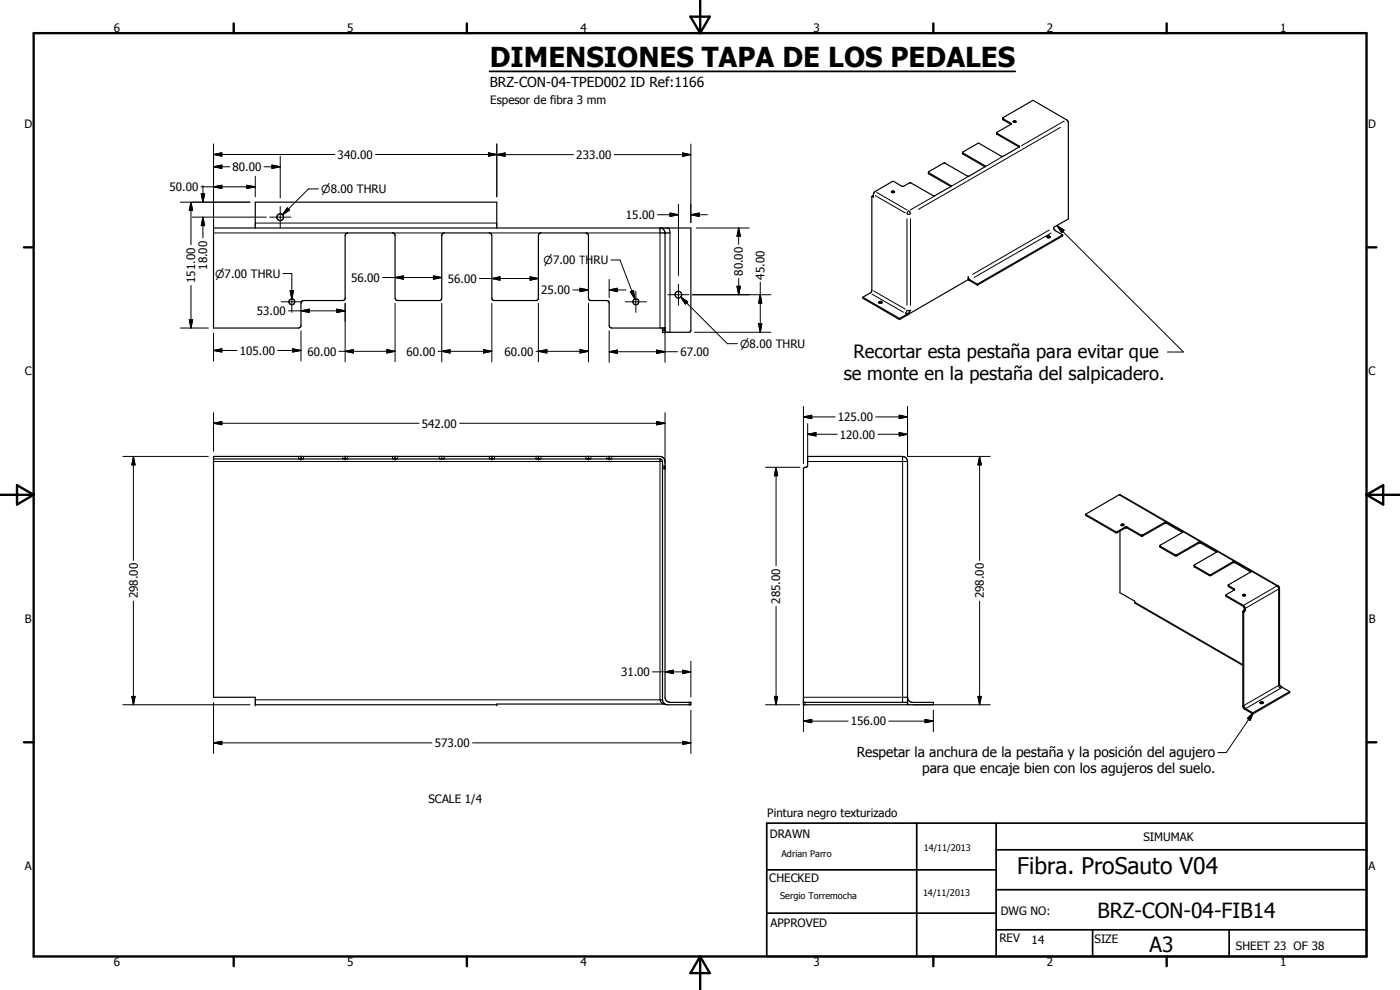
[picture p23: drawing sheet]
<svg xmlns="http://www.w3.org/2000/svg" width="420mm" height="297mm" viewBox="0 0 420 297" stroke-linecap="round" stroke-linejoin="round" font-family="sans-serif">
<defs><g id="words">
<text font-size="8.2" x="147" y="20.1">DIMENSIONES TAPA DE LOS PEDALES</text>
<text font-size="6.9" x="305.3" y="262.2">Fibra. ProSauto V04</text>
<g font-size="6.3">
<text x="329.4" y="275.4">BRZ-CON-04-FIB14</text>
<text x="345" y="285.6">A3</text>
</g>
<g font-size="5.5">
<text x="256.1" y="107.3">Recortar esta pestaña para evitar que</text>
<text x="253.2" y="113.9">se monte en la pestaña del salpicadero.</text>
</g>
<g font-size="4.1">
<text x="147" y="26.2">BRZ-CON-04-TPED002 ID Ref:1166</text>
<text x="257.1" y="227.1">Respetar la anchura de la pestaña y la posición del agujero</text>
<text x="276.7" y="232">para que encaje bien con los agujeros del suelo.</text>
</g>
<g font-size="3.5">
<text x="34.2" y="9.6">6</text>
<text x="104.2" y="9.6">5</text>
<text x="174.2" y="9.6">4</text>
<text x="244.2" y="9.6">3</text>
<text x="314.2" y="9.6">2</text>
<text x="384.2" y="9.6">1</text>
<text x="147.1" y="31.2">Espesor de fibra 3 mm</text>
<text x="7.3" y="38.4">D</text>
<text x="410.6" y="38.4">D</text>
<text x="101.3" y="47.6">340.00</text>
<text x="173" y="47.7">233.00</text>
<text x="69.8" y="51.4">80.00</text>
<text x="50.9" y="57.4">50.00</text>
<text x="187.9" y="65.7">15.00</text>
<text x="62.2" y="80.9" transform="rotate(-90 62.2 80.9)">18.00</text>
<text x="223" y="82.8" transform="rotate(-90 223 82.8)">80.00</text>
<text x="229.4" y="83.9" transform="rotate(-90 229.4 83.9)">45.00</text>
<text x="58.6" y="84.9" transform="rotate(-90 58.6 84.9)">151.00</text>
<text x="105.4" y="84.6">56.00</text>
<text x="134.4" y="84.9">56.00</text>
<text x="162.4" y="88.3">25.00</text>
<text x="77.1" y="94.6">53.00</text>
<text x="72" y="106.4">105.00</text>
<text x="92.3" y="106.7">60.00</text>
<text x="122" y="106.7">60.00</text>
<text x="151.4" y="106.7">60.00</text>
<text x="204.2" y="106.8">67.00</text>
<text x="7.4" y="112.6">C</text>
<text x="410.7" y="112.6">C</text>
<text x="126.6" y="128.3">542.00</text>
<text x="251.4" y="126.4">125.00</text>
<text x="252.1" y="131.6">120.00</text>
<text x="41.3" y="179.5" transform="rotate(-90 41.3 179.5)">298.00</text>
<text x="295.3" y="179.5" transform="rotate(-90 295.3 179.5)">298.00</text>
<text x="234.2" y="181.1" transform="rotate(-90 234.2 181.1)">285.00</text>
<text x="7.4" y="186.9">B</text>
<text x="410.8" y="186.9">B</text>
<text x="186.4" y="202.9">31.00</text>
<text x="255.3" y="217.6">156.00</text>
<text x="130.5" y="224.2">573.00</text>
<text x="128.6" y="240.9">SCALE 1/4</text>
<text x="230.3" y="245">Pintura negro texturizado</text>
<text x="231" y="251.5">DRAWN</text>
<text x="343.1" y="252.3">SIMUMAK</text>
<text x="7.4" y="261.1">A</text>
<text x="410.7" y="261.1">A</text>
<text x="230.9" y="264.6">CHECKED</text>
<text x="300.3" y="274.5">DWG NO:</text>
<text x="231.3" y="278.3">APPROVED</text>
<text x="299.9" y="282.6">REV</text>
<text x="309.6" y="283.3">14</text>
<text x="328.5" y="283.1">SIZE</text>
<text x="370.9" y="285.1">SHEET 23 OF 38</text>
<text x="34.2" y="289.9">6</text>
<text x="104.2" y="289.9">5</text>
<text x="174.2" y="289.9">4</text>
<text x="244.2" y="289.9">3</text>
<text x="314.2" y="289.9">2</text>
<text x="384.2" y="289.9">1</text>
</g>
<g font-size="3.3">
<text x="96.4" y="58">n8.00 THRU</text>
<text x="64.6" y="83.4">n7.00 THRU</text>
<text x="163.1" y="79.3">n7.00 THRU</text>
<text x="222.1" y="104.4">n8.00 THRU</text>
</g>
<g font-size="2.7">
<text x="234.5" y="257.1">Adrian Parro</text>
<text x="277.2" y="255.3">14/11/2013</text>
<text x="234.1" y="269.7">Sergio Torremocha</text>
<text x="277" y="268.7">14/11/2013</text>
</g>
</g></defs>
<g fill="none" stroke="#000" stroke-width=".35">
<path d="M299.1 39.8l6.7 4v.3M299.1 39.8l.1 .5 6.6 3.8M300.9 35.5l9.1-5.4 10.2 5.9 .4 .5v29.2l-4.4 2.5 .5 1 2.2 1.3M300.9 35.5l2.5 1.5v.3M300.9 35.5l.1 .4 2.4 1.4M303.4 37.3l-4.3 2.5M304.2 36.7h.6M304.2 36.3l.7 .1a.35 .35 0 0 1-.4 .4 .35 .35 0 0 1-.3-.5zM261.7 58.9v28.3l-.6 .7-2 1.2-.1 .4 10.9 6.4M262 58.8h.1M262 58.8l-.3 .1M267.6 57.4l.5-.1 .3 .2a.43 .43 0 0 1-.4 .3 .43 .43 0 0 1-.4-.4z"/>
<path d="M267.6 57.7h.7M278.6 51.7l6.8 4v.3M278.6 51.7l.1 .5 6.7 3.8M285.4 56l-5.2 2.8-6.8-3.9h-.5l-2.1 1-2.8-1.5-5.5 3.1-.4 .7v.8l-.4-.1M288.9 45.8l6.7 3.9v.3M295.6 50l-4.9 2.9-.4-.1-6.9-3.9-4.8 2.8M305.8 44.1l-5 2.8-7.1-3.9-4.8 2.7 .1 .5 6.6 3.8M76.6 68.4v-7.7h72.5v7.7M198.1 68.4a1.52 1.52 0 0 1 1.5 1.5v29.8M314.2 71a.44 .44 0 0 1 .6-.3 .44 .44 0 0 1 .2 .6l-.4 .1-.3-.2zM314.3 71.2h.8M318.9 70.5v.3l-25.6 14.8"/>
<path d="M318.9 70.5l-25.6 14.8M198.8 98.4v1.3h8l.5-.5v-30.8h-143.2v30h25.5l.5-.2 .2-.4v-6.9l.4-.6 12.5-.2 .4-.5v-18.9l.2-.6 .5-.2h13.5l.6 .2 .2 .4v18.9l.6 .8h12.8l.5-.4 .1-19.1 .1-.4 .4-.4h13.7l.7 .4 .1 19.3 .6 .6h12.8l.5-.4 .1-19.1 .4-.7 14.1-.1 .5 .8v18.9l.6 .6h4.9l.6 .4 .1 7.1 .2 .5 .6 .2h16M259 89.2l10.9 6.3M263.8 90.6l.6-.2 .3 .2a.47 .47 0 0 1-.5 .4 .47 .47 0 0 1-.4-.4zM263.8 90.8h.9M269.9 95.5v.4M273.3 93.1l-.7 .9-2.7 1.5M290.6 83.9l2.7 1.7M290.6 83.9v-.8l.5 .9 2.2 1.3M290.6 83.9l-20.7 12M293.3 85.3v.3M64.1 137.7l134.3 .1 .4 .5v71.7l.3 .8 1 .7h7.2v-.8h-6.5l-.6-.2-.6-1v-71a1.52 1.52 0 0 0-1.5-1.6h-134v72.3h12.5v2.3h72.5v-.3l50.7 .2"/>
<path d="M90.3 136.9v.8M103.6 136.9v.8M118.6 136.9v.8M132.6 136.9v.8M147.6 136.9v.8M161.6 136.9v.8M176.6 136.9v.8M182.8 136.9v.8M242.4 136.9h28.5a1.52 1.52 0 0 1 1.5 1.6v73h-31.3v-70.9l1.2-.7zM198.8 140.2h.8M325.8 154.3l10.1-5.8h.3l47.4 27.3 .4 .6v29l.6 .7 2.4 1.4M325.8 154.3l9.1 5.3 3.2-1.5 4.7 2.5 7.2-4 4.9 2.8v.4"/>
<path d="M325.8 154.3v.3l9.3 5.3 3-1.5 4.6 2.5 7.1-4 5.1 2.9M336.1 159.3v18.5l4.5 2.6 .1 .6 32.3 18.6M336.5 157.6h.8M336.5 157.6a.38 .38 0 0 1 .4-.4 .38 .38 0 0 1 .4 .4M336.5 157.6h.7M354.9 159.8l-6.7 3.8-.1 .5 4.5 2.7h.5l7.1-3.9 4.9 2.8M348.1 163.8l4.5 2.7h.5l7.1-3.9 4.9 2.8v.3M358.4 169.7l4.9 2.7 6.8-3.9h.4l4.9 2.8v.3M358.4 169.7l.1 .4 4.5 2.6 7.2-3.9h.4l4.8 2.8M365.1 165.7l-6.7 4M367.9 178.6l5.4 3.1 .4 .8v.8l-.5 .5v27.9l.2 .5 .4 .4 2.2 1.3 11-6.4M368.6 175.6l1.8 1.1v.3"/>
<path d="M368.6 175.6l.1 .4 1.7 1M370.4 177l-2.4 1.4-.1 .5 5.3 3 .2 .4v.7l-.4 .5v28.4l.2 .7 2.6 1.5h.4l10.8-6.3v-.3M372.9 178.5a.47 .47 0 0 1 .5-.2 .47 .47 0 0 1 .4 .4l-.6 .1zM373 178.7h.7M375.4 171.6l-6.8 4M241.1 210.7h31.3M272.4 209.2a1.52 1.52 0 0 0 1.5 1.5h6.2v.8h-7.2l-.5-.3M378.2 210.9l.2 .2 .6-.1M378.2 210.9l.2-.3h.5l.1 .4M378.2 211h.8"/>
<circle cx="84.1" cy="65.2" r="1"/>
<circle cx="87.6" cy="90.6" r=".88"/>
<circle cx="190.8" cy="90.5" r=".88"/>
<circle cx="203.6" cy="88.4" r="1.01"/>
</g>
<g fill="none" stroke="#000" stroke-width=".3">
<path d="M301 35.6v.3M303.4 37v.3M318.3 38.2l-42.7 24.6M319.4 36.3l-12.8 7.4M60.3 56h16.3M60.4 58.2h1l-.5 2.5zM60.9 55.7v5M64.1 50l2.5-.5v1zM64.1 46.4l2.5-.6v1.1zM64.1 56l2.5-.4v1zM64.1 43.2v25.1M64.1 46.4h36.4"/>
<path d="M64.1 50h4.8M74.1 55.6l2.5 .4-2.5 .6zM76.6 52.9v6.2M79.2 50h4.9M81.6 49.5l2.5 .5-2.5 .5zM84.1 46.9v12.5M95.6 56.7h-3l-7.8 7.7M112.7 46.4h59.4M146.6 45.8l2.5 .6-2.5 .5zM146.6 45.8l5 1.1v-1l-5 1zM149.1 46.4l2.5-.5v1zM149.1 43.2v15.9"/>
<path d="M184.3 46.4h23M204.8 45.9l2.5 .5-2.5 .5zM207.3 43.2v23.6M262.1 58.9l-.2 .1M262.1 58.8l-.2 .1M262.6 58.7l9.1 5.2M263.1 57.7l9.1 5.3M278.7 51.9v.2M280.2 59l-7.1 4M285.4 55.7v.3M289 45.9v.3M290.6 53l-4.9 2.8"/>
<path d="M295.6 49.8v.2M299.2 40v.3M300.8 47l-4.9 2.9M305.8 43.9v.2M54.1 60.7h20.9M57.3 60.7l.5 2.5h-1zM57.3 60.7v12.7M57.7 65.2h22.2M60.9 65.2l.5 2.5h-1zM60.9 65.2v6.2M64.1 69.9h40.2M76.6 66.9h72.5"/>
<path d="M80.9 65.2h6.4M84.1 62v6.3M86.2 62.4l.7 .6-2.1 1.4zM117.8 69.9h15.5M146.8 69.9h15.5M175.8 69.9h25.3M183.3 78h2.8l4.4 11.7M197.3 64.4h6.3M198.1 68.4v30M199.6 69.9h.1M200.7 68.4l.4 1.1v30.2M201.1 63.9l2.5 .5-2.5 .5z"/>
<path d="M203.6 61.3v21.3M207.3 64.4l2.5-.5v1zM207.3 64.4h5M208.9 68.4h16M221.7 68.4l.5 2.5h-1zM221.7 68.4v4.9M272.2 65.7v25.9M272.2 64.1l.5-.8 .6 .8M272.2 64.2h1M273.3 65.7v25.9M314.9 69l-23 13.3M315.5 69.9l-23.1 13.3"/>
<path d="M317.2 67.7l2.2 1.4-.8 .7zM317.2 67.7l38 37.9h-4.9M54.1 98.4h8.4M56.8 95.9h1l-.5 2.5zM57.3 85.6v12.8M64.1 100v8.3M84.4 90.6h6.4M84.9 82.1h2.7v11.6M86.6 93.3h17M87.1 87.2h1l-.5 2.5zM90.3 93.3l2.6-.5v1zM90.3 99.3v9"/>
<path d="M101.1 92.8l2.5 .5-2.5 .5zM103.6 91v17.6M114.8 83.3h17.8M118.6 83.3l2.5-.5v1zM118.6 91v17.6M130.1 82.8l2.5 .5-2.5 .5zM132.6 91v17.6M143.8 83.6h17.8M147.6 83.6l2.5-.5v1zM147.6 91v17.6M159.1 83.1l2.5 .5-2.5 .5zM161.6 91v17.6"/>
<path d="M171.9 87h4.7M174.1 86.5l2.5 .5-2.5 .5zM176.6 91v17.6M182.8 87l2.5-.5v1zM182.8 87h5.1M182.8 83.8v5.5M182.8 99.3v9.4M187.7 90.6h6.3M189.2 87.5l.9-.3 .4 2.5zM190.8 87.4v6.3M198.8 98.9h.8M198.8 99.2h.8"/>
<path d="M199.6 100v8.7M200.4 88.4h6.4M203.6 85.3v6.3M204.3 89.1l2.1 1.5-.7 .6zM204.3 89.1l14 14h3M207.8 88.4h23.5M208.4 99.7h22.9M221.2 85.9h1l-.5 2.5zM221.7 83.6v4.8M227.7 97.2h.9l-.4 2.5zM228.2 88.4l.4 2.5h-.9zM228.2 84.6v15.1"/>
<path d="M259.1 89.3v.3M261.7 88.2l9.4 5.5M262.2 87.3l9.5 5.5M273.2 93.1h-1l-.5 .9 .6 .2M64.1 105.2l2.5-.6v1zM64.1 105.2h7.1M83.3 105.2h7M87.8 104.6l2.5 .6-2.5 .4zM101.7 105.4h16.9M103.6 105.4l2.5-.5v1zM116.1 104.9l2.5 .5-2.5 .5zM131.5 105.4h16.1"/>
<path d="M132.6 105.4l2.5-.5v1zM145.1 104.9l2.5 .5-2.5 .5zM160.9 105.4h15.7M161.6 105.4l2.5-.5v1zM174.1 104.9l2.5 .5-2.5 .5zM182.8 105.5l2.5-.5v1zM182.8 105.5h20.6M197.1 105l2.5 .5-2.5 .5zM36.9 136.9h25.6M40 136.9l.5 2.6h-.9zM40 136.9v31.2M64.1 127l2.5-.5v1z"/>
<path d="M64.1 138.5h134.7M64.1 123.8v11.6M64.1 127h61.7M89.6 136.9v.8M91.1 136.9v.8M102.8 136.9v.8M104.3 136.9v.8M117.8 136.9v.8M119.3 136.9v.8M131.9 136.9v.8M133.3 136.9v.8M138 127h61.6"/>
<path d="M146.8 136.9v.8M148.4 136.9v.8M160.9 136.9v.8M162.3 136.9v.8M175.8 136.9v.8M177.3 136.9v.8M182.1 136.9v.8M183.6 136.9v.8M197.1 126.5l2.5 .5-2.5 .5zM198.1 137.7v72.3l.4 .8 .7 .4M198.8 138.5h.1M198.8 139.7h.8"/>
<path d="M199.6 123.8v15.3M241.1 125.1l2.5-.5v1zM241.1 125.1h9.5M241.1 121.9v17.2M242.4 130.3l2.5-.5v1zM242.4 138.5h30M242.4 130.3h8.9M242.4 127.1v9.8M262.8 125.1h9.6M263.5 130.3h8.9M269.9 129.8l2.5 .5-2.5 .5zM269.9 124.6l2.5 .5-2.5 .5z"/>
<path d="M270.9 136.9v73.8M272.4 121.9v15M272.5 136.9h24.7M294 136.9l.5 2.6h-1zM294 136.9v31.2M198.8 140.7h.8M229.7 140.2h10.3M232.9 140.2l.5 2.5h-1zM232.9 140.2v29.6M334.8 159.5v.3M335.3 159.5v.3M335.9 148.5l14.2 8.2v.3"/>
<path d="M337.7 158.1v.3M338.2 158.1v.3M349.6 156.7v.3M354.9 159.8v-.4l5.4 3.2v.3M342.4 160.5v.3M342.9 160.5v.3M348.2 163.9v.3M352.6 166.5v.3M353.2 166.5v.3M358.5 169.8v.3M359.8 162.6v.3M362.9 172.4v.3"/>
<path d="M363.4 172.4v.3M365.1 165.7v-.3l5.5 3.1v.3M368 178.7v.3M368.8 175.7v.3M370.1 168.5v.3M370.4 176.7v.3M375.4 171.6v-.3l7.8 4.5M383.2 175.8l.5 .8v29.1M383.2 175.8l-10 5.9M383.2 175.8h.4M384 176.4l-10.3 6.1M40 180.3v31.2"/>
<path d="M207.3 198.4v10.7M232.9 181.9v29.6M294 180.3v31.2M340.6 180.7l32.4 18.7M373 183.6l.2 .2M373.2 183.3l.2 .1M373.2 183.3l.3 .1M373.4 182.9l.3 .2M36.9 211.5h38.1M39.6 209h.9l-.5 2.5zM64.1 210.8v15.3M76.6 210h122.2"/>
<path d="M195.8 201.6h11.5M198.8 210h.1M199.6 201.6l2.5-.5v1zM204.8 201.1l2.5 .5-2.5 .5zM206.8 210.7v.8M207.3 213.1v13M229.7 211.5h10.3M232.4 209h1l-.5 2.5zM241.1 216.4l2.5-.5v.9zM241.1 209.2h31.3M241.1 210.8v8.7M241.1 216.4h13.4"/>
<path d="M241.6 210.7v.8M266.7 216.4h13.4M274 211.5h23.2M277.6 215.9l2.5 .5-2.5 .4zM280.1 213.1v6.4M293.5 209h1l-.5 2.5zM374.3 215.6l1.9-1.8-1 2.4zM375.8 213.8v.3M376.2 213.8v.3M376.2 213.8l-8.2 12h-2.5M383.7 205.7l-10.5 6M383.7 205.7l.6 .8"/>
<path d="M384 205.4l-.3 .3M384.3 206.5l-10.5 6.1M384.7 206.2l-.4 .3M64.1 222.9l2.5-.5v1zM64.1 222.9h65.5M141.8 222.9h65.5M204.8 222.4l2.5 .5-2.5 .5z"/>
</g>
<g fill="#000">
<circle cx="262.1" cy="59" r=".18"/>
<circle cx="198.8" cy="98.4" r=".18"/>
<circle cx="199.6" cy="98.4" r=".18"/>
<circle cx="199.6" cy="99.7" r=".18"/>
<circle cx="90.3" cy="137.7" r=".18"/>
<circle cx="90.3" cy="136.9" r=".18"/>
<circle cx="103.6" cy="136.9" r=".18"/>
<circle cx="103.6" cy="137.7" r=".18"/>
<circle cx="118.6" cy="137.7" r=".18"/>
<circle cx="118.6" cy="136.9" r=".18"/>
<circle cx="147.6" cy="136.9" r=".18"/>
<circle cx="147.6" cy="137.7" r=".18"/>
<circle cx="161.6" cy="137.7" r=".18"/>
<circle cx="161.6" cy="136.9" r=".18"/>
<circle cx="176.6" cy="136.9" r=".18"/>
<circle cx="176.6" cy="137.7" r=".18"/>
<circle cx="182.8" cy="136.9" r=".18"/>
<circle cx="182.8" cy="137.7" r=".18"/>
<circle cx="198.8" cy="140.2" r=".18"/>
<circle cx="199.6" cy="140.2" r=".18"/>
<circle cx="76.6" cy="211.5" r=".18"/>
<circle cx="149.1" cy="211.5" r=".18"/>
<circle cx="241.1" cy="210.7" r=".18"/>
<circle cx="241.1" cy="211.5" r=".18"/>
<circle cx="272.4" cy="210.7" r=".18"/>
</g>
<g fill="none" stroke="#000" stroke-width=".71">
<path d="M10.1 9.9h400v277.1h-400zM70.1 7v2.9M140.1 7v2.9M207.2 5h5.8l-2.9 4.9zM210.1 0v9.9M280.1 7v2.9M350.1 7v2.9M7.2 74.2h2.9M410.1 74.2h3M.1 148.5h10M5.1 145.6l5 2.9-5 2.9zM410.1 148.5h10"/>
<path d="M410.1 148.5l5-2.9v5.8zM7.2 222.7h2.9M410.1 222.7h3M70.1 287v2.9M140.1 287v2.9M210.1 287v10M210.1 287l2.9 5h-5.8zM280.1 287v2.9M350.1 287v2.9"/>
</g>
<path d="M230.1 247h180v40h-180zM275.1 247v40M298.9 255h111.2M298.9 247v40M230.1 274h68.8M230.1 261h68.8M298.9 279h111.2M298.9 267h111.2M327.9 279v8M368.9 279v8" fill="none" stroke="#000" stroke-width=".51"/>
<path d="M146.9 21.4h157.8" fill="none" stroke="#000" stroke-width=".53"/>
<g fill="#000">
<path d="M60.4 58.2h1l-.5 2.5zM64.1 50l2.5-.5v1zM64.1 46.4l2.5-.6v1.1zM64.1 56l2.5-.4v1zM74.1 55.6l2.5 .4-2.5 .6zM81.6 49.5l2.5 .5-2.5 .5zM146.6 45.8l2.5 .6-2.5 .5zM149.1 46.4l2.5-.5v1zM204.8 45.9l2.5 .5-2.5 .5zM57.3 60.7l.5 2.5h-1zM60.9 65.2l.5 2.5h-1zM86.2 62.4l.7 .6-2.1 1.4z"/>
<path d="M201.1 63.9l2.5 .5-2.5 .5zM207.3 64.4l2.5-.5v1zM221.7 68.4l.5 2.5h-1zM317.2 67.7l2.2 1.4-.8 .7zM56.8 95.9h1l-.5 2.5zM87.1 87.2h1l-.5 2.5zM90.3 93.3l2.6-.5v1zM101.1 92.8l2.5 .5-2.5 .5zM118.6 83.3l2.5-.5v1zM130.1 82.8l2.5 .5-2.5 .5zM147.6 83.6l2.5-.5v1zM159.1 83.1l2.5 .5-2.5 .5z"/>
<path d="M174.1 86.5l2.5 .5-2.5 .5zM182.8 87l2.5-.5v1zM189.2 87.5l.9-.3 .4 2.5zM204.3 89.1l2.1 1.5-.7 .6zM221.2 85.9h1l-.5 2.5zM227.7 97.2h.9l-.4 2.5zM228.2 88.4l.4 2.5h-.9zM64.1 105.2l2.5-.6v1zM87.8 104.6l2.5 .6-2.5 .4zM103.6 105.4l2.5-.5v1zM116.1 104.9l2.5 .5-2.5 .5zM132.6 105.4l2.5-.5v1z"/>
<path d="M145.1 104.9l2.5 .5-2.5 .5zM161.6 105.4l2.5-.5v1zM174.1 104.9l2.5 .5-2.5 .5zM182.8 105.5l2.5-.5v1zM197.1 105l2.5 .5-2.5 .5zM40 136.9l.5 2.6h-.9zM64.1 127l2.5-.5v1zM197.1 126.5l2.5 .5-2.5 .5zM241.1 125.1l2.5-.5v1zM242.4 130.3l2.5-.5v1zM269.9 129.8l2.5 .5-2.5 .5zM269.9 124.6l2.5 .5-2.5 .5z"/>
<path d="M294 136.9l.5 2.6h-1zM232.9 140.2l.5 2.5h-1zM39.6 209h.9l-.5 2.5zM199.6 201.6l2.5-.5v1zM204.8 201.1l2.5 .5-2.5 .5zM232.4 209h1l-.5 2.5zM241.1 216.4l2.5-.5v.9zM277.6 215.9l2.5 .5-2.5 .4zM293.5 209h1l-.5 2.5zM374.3 215.6l1.9-1.8-1 2.4zM64.1 222.9l2.5-.5v1zM204.8 222.4l2.5 .5-2.5 .5z"/>
</g>
<use href="#words"/>
</svg>
